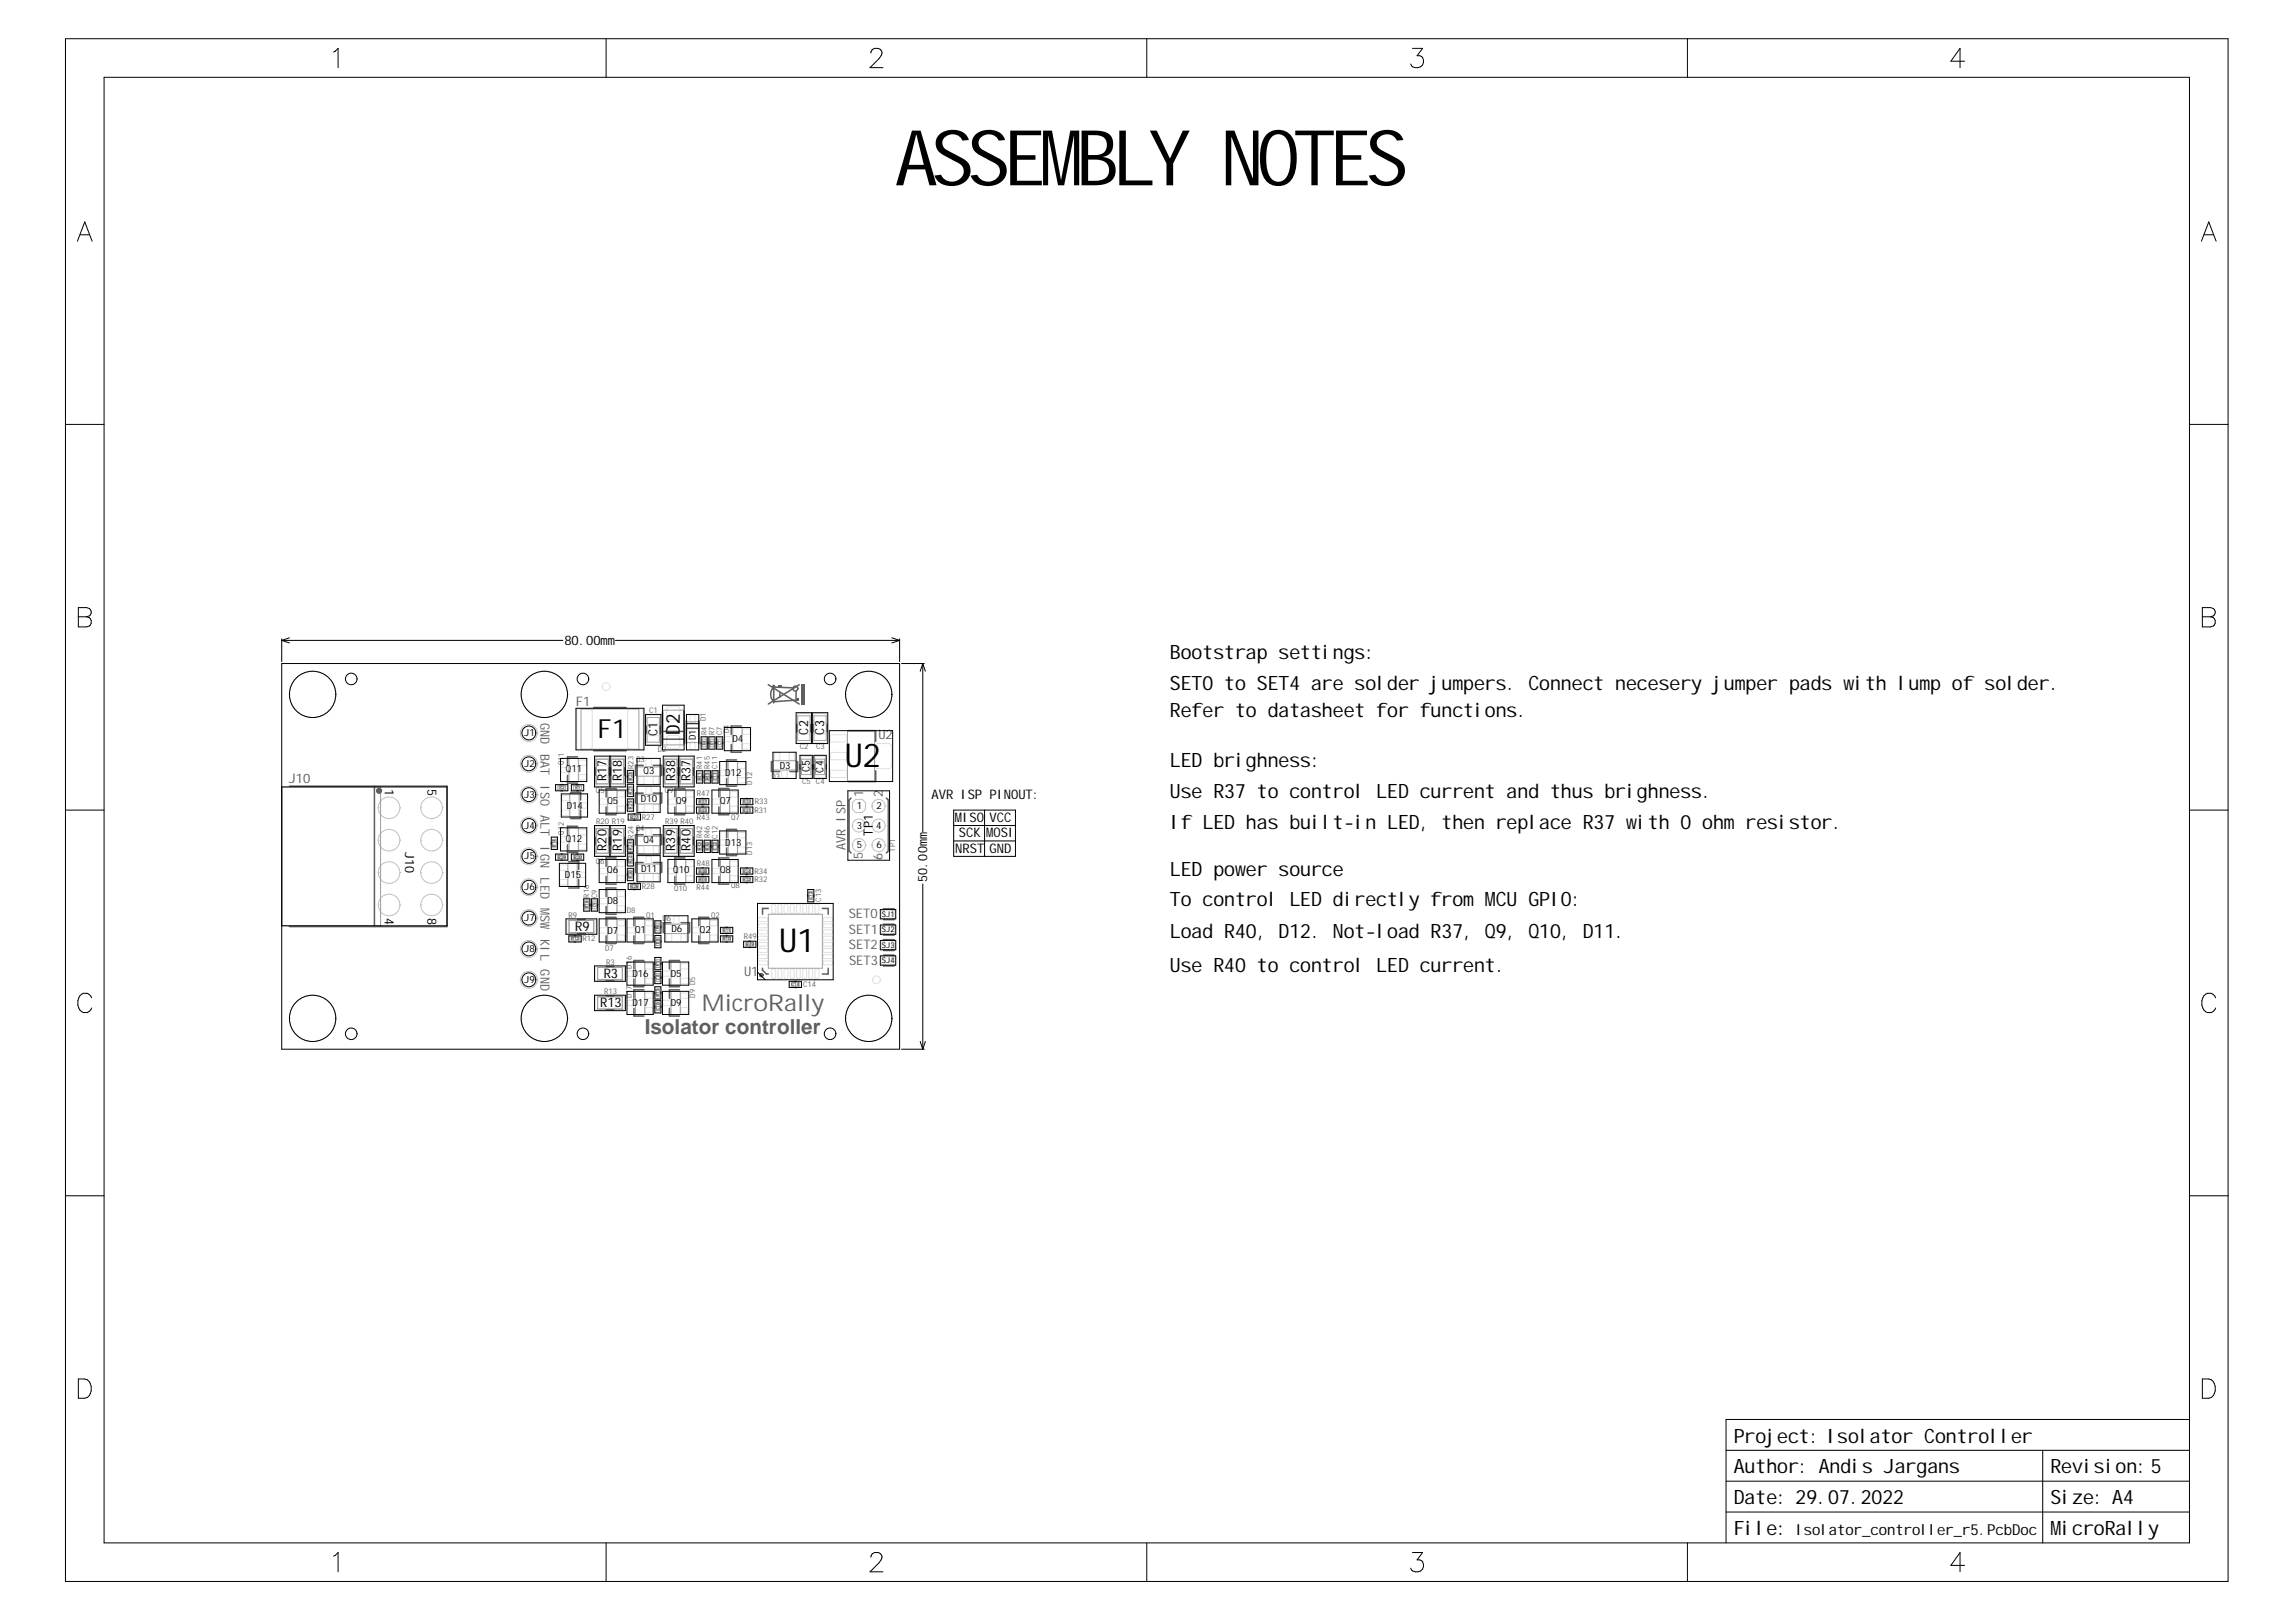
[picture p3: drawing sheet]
<svg xmlns="http://www.w3.org/2000/svg" width="297mm" height="210mm" viewBox="0 0 297 210" stroke-linecap="round" stroke-linejoin="round" font-family="sans-serif">
<defs><g id="words">
<text font-size="10" x="115.8" y="24">ASSEMBLY NOTES</text>
<g font-size="4.3">
<text x="109.3" y="99.2">U2</text>
<text x="100.8" y="123.2">U1</text>
</g>
<text font-size="3.4" x="77.3" y="95.4">F1</text>
<text font-size="3" fill="#606060" x="90.8" y="130.8">MicroRally</text>
<text font-size="2.7" fill="#606060" x="83.4" y="133.8">Isolator controller</text>
<g font-size="2.6">
<text x="151.4" y="89.3">SET0 to SET4 are solder jumpers. Connect necesery jumper pads with lump of solder.</text>
<text x="151.4" y="85.3">Bootstrap settings:</text>
<text x="151.4" y="92.8">Refer to datasheet for functions.</text>
<text x="151.4" y="99.3">LED brighness:</text>
<text x="151.4" y="103.3">Use R37 to control LED current and thus brighness.</text>
<text x="151.4" y="107.3">If LED has built-in LED, then replace R37 with 0 ohm resistor.</text>
<text x="151.4" y="113.3">LED power source</text>
<text x="151.4" y="117.3">To control LED directly from MCU GPIO:</text>
<text x="151.4" y="125.8">Use R40 to control LED current.</text>
<text x="151.4" y="121.4">Load R40, D12. Not-load R37, Q9, Q10, D11.</text>
<text x="224.3" y="190.7">Author: Andis Jargans</text>
<text x="224.3" y="186.7">Project: Isolator Controller</text>
<text x="265.3" y="190.7">Revision:5</text>
<text x="224.3" y="194.7">Date: 29.07.2022</text>
<text x="265.3" y="194.7">Size: A4</text>
<text x="224.3" y="198.7">File:</text>
<text x="265.3" y="198.7">MicroRally</text>
</g>
<text font-size="2.5" x="87.9" y="95.1" transform="rotate(-90 87.9 95.1)">D2</text>
<text font-size="2" x="232.3" y="198.7">Isolator_controller_r5.PcbDoc</text>
<g font-size="1.7">
<text x="73" y="83.4">80.00mm</text>
<text x="85.1" y="95.3" transform="rotate(-90 85.1 95.3)">C1</text>
<text x="104.5" y="95.1" transform="rotate(-90 104.5 95.1)">C2</text>
<text x="106.6" y="95.1" transform="rotate(-90 106.6 95.1)">C3</text>
<text x="78.5" y="101.1" transform="rotate(-90 78.5 101.1)">R17</text>
<text x="80.5" y="101.1" transform="rotate(-90 80.5 101.1)">R18</text>
<text x="87.4" y="101.1" transform="rotate(-90 87.4 101.1)">R38</text>
<text x="89.4" y="101.1" transform="rotate(-90 89.4 101.1)">R37</text>
<text x="49.8" y="102.1" transform="rotate(90 49.8 102.1)">1</text>
<text x="55.3" y="102.1" transform="rotate(90 55.3 102.1)">5</text>
<text x="120.5" y="103.4">AVR ISP PINOUT:</text>
<text x="123.5" y="106.4">MISO</text>
<text x="128" y="106.4">VCC</text>
<text x="52.4" y="110.2" transform="rotate(90 52.4 110.2)">J10</text>
<text x="78.5" y="110.1" transform="rotate(-90 78.5 110.1)">R20</text>
<text x="80.5" y="110.1" transform="rotate(-90 80.5 110.1)">R19</text>
<text x="87.4" y="110.1" transform="rotate(-90 87.4 110.1)">R39</text>
<text x="89.4" y="110.1" transform="rotate(-90 89.4 110.1)">R40</text>
<text x="112.9" y="108.1" transform="rotate(-90 112.9 108.1)">TP1</text>
<text x="123.6" y="110.4">NRST</text>
<text x="124.1" y="108.4">SCK</text>
<text x="127.6" y="108.4">MOSI</text>
<text x="128" y="110.4">GND</text>
<text x="49.8" y="118.8" transform="rotate(90 49.8 118.8)">4</text>
<text x="55.3" y="118.8" transform="rotate(90 55.3 118.8)">8</text>
<text x="119.9" y="114.2" transform="rotate(-90 119.9 114.2)">50.00mm</text>
<text x="74.4" y="120.5">R9</text>
<text x="77.6" y="130.3">R13</text>
<text x="78.1" y="126.5">R3</text>
</g>
<g font-size="1.7" fill="#606060">
<text x="69.9" y="93.5" transform="rotate(90 69.9 93.5)">GND</text>
<text x="74.5" y="91.4">F1</text>
<text x="113.6" y="95.6">U2</text>
<text x="37.4" y="101.3">J10</text>
<text x="69.9" y="97.5" transform="rotate(90 69.9 97.5)">BAT</text>
<text x="69.9" y="101.5" transform="rotate(90 69.9 101.5)">ISO ALT</text>
<text x="111.7" y="103.1" transform="rotate(-90 111.7 103.1)">1</text>
<text x="114.2" y="103.1" transform="rotate(-90 114.2 103.1)">2</text>
<text x="69.9" y="113.5" transform="rotate(90 69.9 113.5)">LED MSW KIL GND</text>
<text x="69.9" y="109.5" transform="rotate(90 69.9 109.5)">IGN</text>
<text x="109.4" y="110.1" transform="rotate(-90 109.4 110.1)">AVR ISP</text>
<text x="111.6" y="111.2" transform="rotate(-90 111.6 111.2)">5</text>
<text x="114.2" y="111.3" transform="rotate(-90 114.2 111.3)">6</text>
<text x="109.8" y="118.9">SET0</text>
<text x="109.8" y="122.8">SET2</text>
<text x="109.8" y="120.9">SET1</text>
<text x="109.8" y="124.8">SET3</text>
<text x="96.3" y="126.3">U1</text>
</g>
<g font-size="1.4">
<text x="104.8" y="100" transform="rotate(-90 104.8 100)">C5</text>
<text x="106.6" y="100" transform="rotate(-90 106.6 100)">C4</text>
</g>
<g font-size="1.3">
<text x="67.8" y="95.3">J1</text>
<text x="67.8" y="99.3">J2</text>
<text x="73.2" y="99.9">Q11</text>
<text x="83.3" y="100.1">Q3</text>
<text x="93.8" y="100.5">D12</text>
<text x="94.7" y="96.1">D4</text>
<text x="100.9" y="99.5">D3</text>
<text x="67.8" y="107.2">J4</text>
<text x="67.8" y="103.2">J3</text>
<text x="73.3" y="104.6">D14</text>
<text x="78.6" y="104">Q5</text>
<text x="82.9" y="103.8">D10</text>
<text x="87.5" y="104">Q9</text>
<text x="93.2" y="104">Q7</text>
<text x="110.9" y="104.7">1</text>
<text x="110.9" y="107.2">3</text>
<text x="113.3" y="107.2">4</text>
<text x="113.4" y="104.7">2</text>
<text x="67.8" y="111.2">J5</text>
<text x="73.1" y="113.6">D15</text>
<text x="73.2" y="108.9">Q12</text>
<text x="78.6" y="113">Q6</text>
<text x="82.9" y="112.8">D11</text>
<text x="83.2" y="109.1">Q4</text>
<text x="87.1" y="113">Q10</text>
<text x="93.2" y="113">Q8</text>
<text x="93.8" y="109.4">D13</text>
<text x="110.9" y="109.8">5</text>
<text x="113.4" y="109.8">6</text>
<text x="67.8" y="115.2">J6</text>
<text x="67.8" y="119.2">J7</text>
<text x="78.6" y="117">D8</text>
<text x="67.8" y="123.2">J8</text>
<text x="78.6" y="120.8">D7</text>
<text x="82.2" y="120.7">Q1</text>
<text x="86.9" y="120.6">D6</text>
<text x="90.6" y="120.7">Q2</text>
<text x="67.8" y="127.2">J9</text>
<text x="81.8" y="126.4">D16</text>
<text x="81.8" y="130.2">D17</text>
<text x="86.8" y="130.2">D9</text>
<text x="86.8" y="126.4">D5</text>
</g>
<text font-size="1.2" x="90" y="95.8" transform="rotate(-90 90 95.8)">D1</text>
<g font-size="1" fill="#606060">
<text x="84" y="92.3">C1</text>
<text x="91.4" y="95.2" transform="rotate(-90 91.4 95.2)">R4 D1</text>
<text x="92.4" y="95.1" transform="rotate(-90 92.4 95.1)">R7</text>
<text x="93.4" y="95.2" transform="rotate(-90 93.4 95.2)">C7</text>
<text x="94.3" y="94.9" transform="rotate(-90 94.3 94.9)">D4</text>
<text x="73" y="99" transform="rotate(-90 73 99)">Q1</text>
<text x="73" y="97.9" transform="rotate(-90 73 97.9)">1</text>
<text x="81.9" y="99.5" transform="rotate(-90 81.9 99.5)">R23</text>
<text x="82.3" y="98.6">Q3</text>
<text x="85.1" y="97.3">D2</text>
<text x="90.8" y="99.5" transform="rotate(-90 90.8 99.5)">R41</text>
<text x="91.8" y="99.5" transform="rotate(-90 91.8 99.5)">R45</text>
<text x="92.8" y="99.5" transform="rotate(-90 92.8 99.5)">C11</text>
<text x="97.3" y="101.5" transform="rotate(-90 97.3 101.5)">D12</text>
<text x="99.8" y="100.8">D3</text>
<text x="103.5" y="97">C2</text>
<text x="103.8" y="101.5">C5 C4</text>
<text x="105.6" y="97">C3</text>
<text x="73" y="106.9" transform="rotate(-90 73 106.9)">2</text>
<text x="77.1" y="102.7">Q5</text>
<text x="77.1" y="106.7">R20 R19</text>
<text x="82.3" y="107.6">Q4</text>
<text x="83" y="106.1">R27</text>
<text x="86" y="102.7">Q9</text>
<text x="86" y="106.7">R39 R40</text>
<text x="90.1" y="103.1">R47</text>
<text x="90.1" y="106.2">R43</text>
<text x="94.6" y="106.1">Q7</text>
<text x="97.6" y="105.2">R31</text>
<text x="97.6" y="104.1">R33</text>
<text x="73" y="108" transform="rotate(-90 73 108)">Q1</text>
<text x="77.1" y="111.8">Q6</text>
<text x="81.9" y="108.5" transform="rotate(-90 81.9 108.5)">R24</text>
<text x="90.1" y="112">R48</text>
<text x="90.8" y="108.5" transform="rotate(-90 90.8 108.5)">R42</text>
<text x="91.8" y="108.5" transform="rotate(-90 91.8 108.5)">R46</text>
<text x="92.8" y="108.5" transform="rotate(-90 92.8 108.5)">C12</text>
<text x="97.3" y="110.6" transform="rotate(-90 97.3 110.6)">D13</text>
<text x="97.6" y="113">R34</text>
<text x="115.8" y="110.2" transform="rotate(-90 115.8 110.2)">TP1</text>
<text x="73.5" y="118.8">R9</text>
<text x="76.2" y="116.2" transform="rotate(-90 76.2 116.2)">R16</text>
<text x="77.2" y="116.2" transform="rotate(-90 77.2 116.2)">C9</text>
<text x="81.1" y="118.1">D8</text>
<text x="83" y="115">R28</text>
<text x="83.6" y="118.8">Q1</text>
<text x="85.7" y="119.1">D6</text>
<text x="87.2" y="115.4">Q10</text>
<text x="90.1" y="115.1">R44</text>
<text x="92" y="118.8">Q2</text>
<text x="94.6" y="115">Q8</text>
<text x="97.6" y="114.1">R32</text>
<text x="106.2" y="116.7" transform="rotate(-90 106.2 116.7)">C13</text>
<text x="75.3" y="121.8">R12</text>
<text x="78.3" y="123">D7</text>
<text x="78.4" y="124.8">R3</text>
<text x="81.7" y="125.4" transform="rotate(-90 81.7 125.4)">D1</text>
<text x="81.7" y="124.3" transform="rotate(-90 81.7 124.3)">6</text>
<text x="96.2" y="121.5">R49</text>
<text x="78.1" y="128.6">R13</text>
<text x="81.7" y="129.2" transform="rotate(-90 81.7 129.2)">D1</text>
<text x="81.7" y="128.1" transform="rotate(-90 81.7 128.1)">7</text>
<text x="89.9" y="129.1" transform="rotate(-90 89.9 129.1)">D9 D5</text>
<text x="103.9" y="127.7">C14</text>
</g>
<g font-size="1">
<text x="114.1" y="118.6">SJ1</text>
<text x="114.1" y="122.6">SJ3</text>
<text x="114.1" y="120.6">SJ2</text>
<text x="114.1" y="124.6">SJ4</text>
</g>
<g font-size=".6">
<text x="81.8" y="100.9" transform="rotate(-90 81.8 100.9)">R23</text>
<text x="90.7" y="101" transform="rotate(-90 90.7 101)">R41</text>
<text x="91.3" y="96.4" transform="rotate(-90 91.3 96.4)">R4</text>
<text x="91.7" y="101" transform="rotate(-90 91.7 101)">R45</text>
<text x="92.3" y="96.4" transform="rotate(-90 92.3 96.4)">R7</text>
<text x="92.7" y="101" transform="rotate(-90 92.7 101)">C11</text>
<text x="93.3" y="96.4" transform="rotate(-90 93.3 96.4)">C7</text>
<text x="72.4" y="102.1">R2</text>
<text x="74.4" y="102.1">R1</text>
<text x="81.6" y="105.9">R27</text>
<text x="81.8" y="104.6" transform="rotate(-90 81.8 104.6)">R25</text>
<text x="81.8" y="102.7" transform="rotate(-90 81.8 102.7)">R21</text>
<text x="90.5" y="103.9">R47</text>
<text x="90.5" y="105">R43</text>
<text x="96.2" y="105">R31</text>
<text x="96.2" y="103.9">R33</text>
<text x="71.9" y="109.6" transform="rotate(-90 71.9 109.6)">R14</text>
<text x="72.2" y="111.1">R29</text>
<text x="74.3" y="111.1">R30</text>
<text x="81.8" y="113.6" transform="rotate(-90 81.8 113.6)">R26</text>
<text x="81.8" y="111.7" transform="rotate(-90 81.8 111.7)">R22</text>
<text x="81.8" y="109.9" transform="rotate(-90 81.8 109.9)">R24</text>
<text x="90.5" y="112.9">R48</text>
<text x="90.7" y="110" transform="rotate(-90 90.7 110)">R42</text>
<text x="91.7" y="110" transform="rotate(-90 91.7 110)">R46</text>
<text x="92.7" y="110" transform="rotate(-90 92.7 110)">C12</text>
<text x="96.1" y="112.9">R34</text>
<text x="76.1" y="117.6" transform="rotate(-90 76.1 117.6)">R16</text>
<text x="77.1" y="117.4" transform="rotate(-90 77.1 117.4)">C9</text>
<text x="81.6" y="114.9">R28</text>
<text x="90.4" y="114">R44</text>
<text x="96.2" y="114">R32</text>
<text x="105.1" y="116.4" transform="rotate(-90 105.1 116.4)">C13</text>
<text x="73.9" y="121.7">R12</text>
<text x="85.3" y="125" transform="rotate(-90 85.3 125)">R5</text>
<text x="85.3" y="120.2" transform="rotate(-90 85.3 120.2)">R6</text>
<text x="85.3" y="122.1" transform="rotate(-90 85.3 122.1)">R8</text>
<text x="93.5" y="121.7">R10</text>
<text x="93.6" y="120.6">R11</text>
<text x="96.6" y="122.4">R49</text>
<text x="85.3" y="128.9" transform="rotate(-90 85.3 128.9)">R15</text>
<text x="85.3" y="130.8" transform="rotate(-90 85.3 130.8)">C10</text>
<text x="85.3" y="126.8" transform="rotate(-90 85.3 126.8)">C8</text>
<text x="102.4" y="127.6">C14</text>
</g>
</g></defs>
<g fill="none" stroke="#c0c0c0" stroke-width=".13">
<path d="M37.4 89.9h.1M37.4 89.9a3 3 0 0 0 3 3 3 3 0 0 0 3-3M37.4 89.9a3 3 0 0 1 3-3 3 3 0 0 1 3 3M43.4 89.9h.1M67.3 94.9h.1M67.3 94.9a1.1 1.1 0 0 0 1.1 1.1 1.1 1.1 0 0 0 1.1-1.1M67.3 94.9a1.1 1.1 0 0 1 1.1-1.1 1.1 1.1 0 0 1 1.1 1.1M67.3 98.8h.1M67.3 98.8a1.1 1.1 0 0 0 1.1 1.1 1.1 1.1 0 0 0 1.1-1.1M67.3 98.8a1.1 1.1 0 0 1 1.1-1.1 1.1 1.1 0 0 1 1.1 1.1M67.4 89.9h.1M67.4 89.9a3 3 0 0 0 3 3 3 3 0 0 0 3-3"/>
<path d="M67.4 89.9a3 3 0 0 1 3-3 3 3 0 0 1 3 3M69.5 94.9h.1M69.5 98.8h.1M73.4 89.9h.1M109.4 89.9h.1M109.4 89.9a3 3 0 0 0 3 3 3 3 0 0 0 3-3M109.4 89.9a3 3 0 0 1 3-3 3 3 0 0 1 3 3M115.4 89.9h.1M48.9 108.7h.1M48.9 108.7a1.4 1.4 0 0 0 1.4 1.4 1.4 1.4 0 0 0 1.4-1.4M48.9 108.7a1.4 1.4 0 0 1 1.4-1.4 1.4 1.4 0 0 1 1.4 1.4M48.9 112.9h.1"/>
<path d="M48.9 112.9a1.4 1.4 0 0 0 1.4 1.4 1.4 1.4 0 0 0 1.4-1.4M48.9 112.9a1.4 1.4 0 0 1 1.4-1.4 1.4 1.4 0 0 1 1.4 1.4M48.9 104.5h.1M48.9 104.5a1.4 1.4 0 0 0 1.4 1.4 1.4 1.4 0 0 0 1.4-1.4M48.9 104.5a1.4 1.4 0 0 1 1.4-1.4 1.4 1.4 0 0 1 1.4 1.4M48.9 117.1h.1M48.9 117.1a1.4 1.4 0 0 0 1.4 1.4 1.4 1.4 0 0 0 1.4-1.4M48.9 117.1a1.4 1.4 0 0 1 1.4-1.4 1.4 1.4 0 0 1 1.4 1.4M51.7 108.7h.1M51.7 112.9h.1M51.7 104.5h.1M51.7 117.1h.1"/>
<path d="M54.4 117.1h.1M54.4 117.1a1.4 1.4 0 0 0 1.4 1.4 1.4 1.4 0 0 0 1.4-1.4M54.4 117.1a1.4 1.4 0 0 1 1.4-1.4 1.4 1.4 0 0 1 1.4 1.4M54.4 112.9h.1M54.4 112.9a1.4 1.4 0 0 0 1.4 1.4 1.4 1.4 0 0 0 1.4-1.4M54.4 112.9a1.4 1.4 0 0 1 1.4-1.4 1.4 1.4 0 0 1 1.4 1.4M54.4 108.7h.1M54.4 108.7a1.4 1.4 0 0 0 1.4 1.4 1.4 1.4 0 0 0 1.4-1.4M54.4 108.7a1.4 1.4 0 0 1 1.4-1.4 1.4 1.4 0 0 1 1.4 1.4M54.4 104.5h.1M54.4 104.5a1.4 1.4 0 0 0 1.4 1.4 1.4 1.4 0 0 0 1.4-1.4M54.4 104.5a1.4 1.4 0 0 1 1.4-1.4 1.4 1.4 0 0 1 1.4 1.4"/>
<path d="M57.2 117.1h.1M57.2 112.9h.1M57.2 108.7h.1M57.2 104.5h.1M67.3 118.8h.1M67.3 118.8a1.1 1.1 0 0 0 1.1 1.1 1.1 1.1 0 0 0 1.1-1.1M67.3 118.8a1.1 1.1 0 0 1 1.1-1.1 1.1 1.1 0 0 1 1.1 1.1M67.3 106.8h.1M67.3 106.8a1.1 1.1 0 0 0 1.1 1.1 1.1 1.1 0 0 0 1.1-1.1M67.3 106.8a1.1 1.1 0 0 1 1.1-1.1 1.1 1.1 0 0 1 1.1 1.1M67.3 110.8h.1M67.3 110.8a1.1 1.1 0 0 0 1.1 1.1 1.1 1.1 0 0 0 1.1-1.1"/>
<path d="M67.3 110.8a1.1 1.1 0 0 1 1.1-1.1 1.1 1.1 0 0 1 1.1 1.1M67.3 114.8h.1M67.3 114.8a1.1 1.1 0 0 0 1.1 1.1 1.1 1.1 0 0 0 1.1-1.1M67.3 114.8a1.1 1.1 0 0 1 1.1-1.1 1.1 1.1 0 0 1 1.1 1.1M67.3 102.8h.1M67.3 102.8a1.1 1.1 0 0 0 1.1 1.1 1.1 1.1 0 0 0 1.1-1.1M67.3 102.8a1.1 1.1 0 0 1 1.1-1.1 1.1 1.1 0 0 1 1.1 1.1M69.5 118.8h.1M69.5 106.8h.1M69.5 110.8h.1M69.5 114.8h.1M69.5 102.8h.1"/>
<path d="M110.3 109.4a.85 .85 0 0 0 .8 .8 .85 .85 0 0 0 .9-.8M110.3 109.4a.85 .85 0 0 1 .8-.9 .85 .85 0 0 1 .9 .9M110.3 106.8a.85 .85 0 0 0 .8 .9 .85 .85 0 0 0 .9-.9M110.3 106.8a.85 .85 0 0 1 .8-.8 .85 .85 0 0 1 .9 .8M110.3 109.4h.1M110.3 106.8h.1M110.3 103.9l.4-.5h.8l.5 .5v.8l-.5 .4h-.8l-.4-.4zM112 109.4h.1M112 106.8h.1M112.8 109.4a.85 .85 0 0 0 .9 .8 .85 .85 0 0 0 .8-.8M112.8 109.4a.85 .85 0 0 1 .9-.9 .85 .85 0 0 1 .8 .9M112.8 106.8a.85 .85 0 0 0 .9 .9 .85 .85 0 0 0 .8-.9"/>
<path d="M112.8 106.8a.85 .85 0 0 1 .9-.8 .85 .85 0 0 1 .8 .8M112.8 104.3a.85 .85 0 0 0 .9 .8 .85 .85 0 0 0 .8-.8M112.8 104.3a.85 .85 0 0 1 .9-.9 .85 .85 0 0 1 .8 .9M112.8 109.4h.1M112.8 106.8h.1M112.8 104.3h.1M114.5 109.4h.1M114.5 106.8h.1M114.5 104.3h.1M37.4 131.8h.1M37.4 131.8a3 3 0 0 0 3 3 3 3 0 0 0 3-3M37.4 131.8a3 3 0 0 1 3-3 3 3 0 0 1 3 3"/>
<path d="M43.4 131.8h.1M67.3 126.8h.1M67.3 126.8a1.1 1.1 0 0 0 1.1 1.1 1.1 1.1 0 0 0 1.1-1.1M67.3 126.8a1.1 1.1 0 0 1 1.1-1.1 1.1 1.1 0 0 1 1.1 1.1M67.3 122.8h.1M67.3 122.8a1.1 1.1 0 0 0 1.1 1.1 1.1 1.1 0 0 0 1.1-1.1M67.3 122.8a1.1 1.1 0 0 1 1.1-1.1 1.1 1.1 0 0 1 1.1 1.1M67.4 131.8h.1M67.4 131.8a3 3 0 0 0 3 3 3 3 0 0 0 3-3M67.4 131.8a3 3 0 0 1 3-3 3 3 0 0 1 3 3M69.5 126.8h.1M69.5 122.8h.1"/>
<path d="M73.4 131.8h.1M109.4 131.8h.1M109.4 131.8a3 3 0 0 0 3 3 3 3 0 0 0 3-3M109.4 131.8a3 3 0 0 1 3-3 3 3 0 0 1 3 3M115.4 131.8h.1"/>
</g>
<g fill="none" stroke="#e0e0e0" stroke-width=".13">
<path d="M72.6 99.4l.1-.1h.8l.1 .1v.5l-.1 .1h-.8l-.1-.1zM74.6 92l.3-.3h1.5l.2 .3v4.7l-.2 .3h-1.5l-.3-.3zM74.9 98.4l.1-.1h.8l.1 .1v.6h-.1h-.8h-.1zM77 98.1l.2-.2h1.4l.2 .2v.9l-.2 .1h-1.4l-.2-.1zM77.9 88.9h.1M77.9 88.9a.5 .5 0 0 0 .5 .5 .5 .5 0 0 0 .5-.5M77.9 88.9a.5 .5 0 0 1 .5-.5 .5 .5 0 0 1 .5 .5M78.9 88.9h.1M79 98.1l.2-.2h1.4l.2 .2v.9l-.2 .1h-1.4l-.2-.1zM81.2 92l.3-.3h1.5l.2 .3v4.7l-.2 .3h-1.5l-.3-.3zM81.3 99.8l.5-.1 .1 .5h-.6zM83.6 95.3l.2-.1h1.4l.2 .1v.9l-.2 .1h-1.4l-.2-.1z"/>
<path d="M83.6 92.7l.2-.1h1.4l.2 .1v.9l-.2 .1h-1.4l-.2-.1zM83.6 98.2h.6l.1 .1v.8l-.1 .1h-.6v-.1v-.8zM85.9 98.1l.2-.2h1.4l.2 .2v.9l-.2 .1h-1.4l-.2-.1zM86.3 91.6l.2-.2h1.2l.3 .2v1.3l-.3 .2h-1.2l-.2-.2zM86.3 95.4l.2-.2h1.2l.3 .2v1.3l-.3 .2h-1.2l-.2-.2zM87.9 98.1l.2-.2h1.4l.2 .2v.9l-.2 .1h-1.4l-.2-.1zM89.3 96.1l.1-.1h.4l.1 .1v.8l-.1 .1h-.4l-.1-.1zM89.3 92.6l.1-.1h.4l.1 .1v.8l-.1 .1h-.4l-.1-.1zM90.2 99.9l.5-.1 .1 .4-.5 .1zM90.8 95.5l.5-.1 .1 .4-.5 .1zM90.8 96.5l.5-.1 .1 .4-.5 .1zM91.2 99.9l.5-.1 .1 .4-.5 .1z"/>
<path d="M91.8 95.5l.5-.1 .1 .4-.5 .1zM91.8 96.5l.5-.1 .1 .4-.5 .1zM92.2 99.9l.5-.1 .1 .4-.5 .1zM92.8 96.5l.5-.1 .1 .4-.5 .1zM92.8 95.5l.5-.1 .1 .4-.5 .1zM93.2 99.8v-.1h.9l.1 .1v.5l-.1 .1h-.9v-.1zM93.8 95.4v-.1h.9l.1 .1v.5l-.1 .1h-.9v-.1zM95.5 98.7h.9l.1 .1v.6h-.1h-.9v-.6zM96.1 94.4h.9v.6v.1h-.9v-.1zM96.1 96.3v-.1h.9v.1v.6h-.9zM100.3 97.4h.5l.1 .1v.8l-.1 .1h-.5l-.1-.1v-.8zM101.1 99.8l.1-.1h.6v.1v.8v.1h-.6l-.1-.1z"/>
<path d="M102.1 97.5l.1-.1h.5l.1 .1v.8l-.1 .1h-.5l-.1-.1zM103.1 95.1l.2-.1h1.4l.2 .1v.9l-.2 .1h-1.4l-.2-.1zM103.1 92.5l.2-.2h1.4l.2 .2v.8l-.2 .2h-1.4l-.2-.2zM103.6 99.8l.1-.1h1.2l.1 .1v.7l-.1 .1h-1.2l-.1-.1zM103.6 98l.1-.1h1.2l.1 .1v.7l-.1 .1h-1.2l-.1-.1zM105.2 95.1l.2-.1h1.4l.2 .1v.9l-.2 .1h-1.4l-.2-.1zM105.2 92.5l.2-.2h1.4l.2 .2v.8l-.2 .2h-1.4l-.2-.2zM105.4 99.8l.1-.1h1.2l.1 .1v.7l-.1 .1h-1.2l-.1-.1zM105.4 98l.1-.1h1.2l.1 .1v.7l-.1 .1h-1.2l-.1-.1zM107.4 99.8l.1-.1h1.9l.2 .1v.7l-.2 .1h-1.9l-.1-.1zM107.4 97.5l.1-.1h1.9l.2 .1v.7l-.2 .1h-1.9l-.1-.1zM107.4 95.2l.1-.1h1.9l.2 .1v.7l-.2 .1h-1.9l-.1-.1z"/>
<path d="M113.5 96.2h1.6l.3 .3v2.7l-.3 .3h-1.6l-.3-.3v-2.7zM71.4 109.4h.6v.4l-.5 .1zM71.4 108.4h.6v.4l-.5 .1zM71.9 110.7h.5v.5h-.5zM71.9 101.7h.5v.5h-.5zM72.4 112l.1-.1h.8l.1 .1v.5l-.1 .1h-.8l-.1-.1zM72.5 113.8h.8l.1 .1v.5l-.1 .1h-.8l-.1-.1v-.5zM72.6 108.4l.1-.1h.8l.1 .1v.5l-.1 .1h-.8l-.1-.1zM72.7 104.9l.1-.1h.8l.1 .1v.5l-.1 .1h-.8l-.1-.1zM72.7 103l.1-.1h.8l.1 .1v.5l-.1 .1h-.8l-.1-.1zM72.9 110.7h.5v.5h-.5zM72.9 101.7h.5v.5h-.5z"/>
<path d="M73.3 119.2l.2-.2h.8l.2 .2v1.4l-.2 .2h-.8l-.2-.2zM74 110.7h.5l-.1 .5h-.4zM74 101.7h.5l-.1 .5h-.4zM74.7 113l.1-.1h.8l.1 .1v.5l-.1 .1h-.8l-.1-.1zM74.9 100.3l.1-.1h.8l.1 .1v.6h-.1h-.8h-.1zM74.9 107.4l.1-.1h.8l.1 .1v.5l-.1 .1h-.8l-.1-.1zM74.9 109.3l.1-.1h.8l.1 .1v.5l-.1 .1h-.8l-.1-.1zM75 110.7h.5l-.1 .5h-.4zM75 104l.1-.1h.8l.1 .1v.5l-.1 .1h-.8l-.1-.1zM75 101.7h.5l-.1 .5h-.4zM75.6 116.4h.6v.4l-.5 .1zM75.6 117.4h.6v.4l-.5 .1z"/>
<path d="M76 119.2l.1-.2h.9l.1 .2v1.4l-.1 .2h-.9l-.1-.2zM76.6 117.4h.6v.4l-.5 .1zM76.6 116.4h.6v.4l-.5 .1zM77 109.7l.2-.1h1.4l.2 .1v.9l-.2 .1h-1.4l-.2-.1zM77 107.1l.2-.2h1.4l.2 .2v.8l-.2 .2h-1.4l-.2-.2zM77 100.7l.2-.1h1.4l.2 .1v.9l-.2 .1h-1.4l-.2-.1zM77.6 116.4l.1-.1h.8l.1 .1v.5l-.1 .1h-.8l-.1-.1zM77.6 112.5l.1-.1h.8l.1 .1v.5l-.1 .1h-.8l-.1-.1zM77.7 103.4h.8l.1 .1v.5l-.1 .1h-.8l-.1-.1v-.5zM79 109.7l.2-.1h1.4l.2 .1v.9l-.2 .1h-1.4l-.2-.1zM79 107.1l.2-.2h1.4l.2 .2v.8l-.2 .2h-1.4l-.2-.2zM79 100.7l.2-.1h1.4l.2 .1v.9l-.2 .1h-1.4l-.2-.1z"/>
<path d="M79.9 104.4l.1-.1h.8l.1 .1v.5l-.1 .1h-.8l-.1-.1zM79.9 113.4l.1-.1h.8l.1 .1v.5l-.1 .1h-.8l-.1-.1zM79.9 115.4l.1-.1h.8l.1 .1v.5l-.1 .1h-.8l-.1-.1zM80 102.4h.8l.1 .1v.5l-.1 .1h-.8l-.1-.1v-.5zM80 111.4h.8l.1 .1v.5l-.1 .1h-.8l-.1-.1v-.5zM80 117.2h.8l.1 .1v.5l-.1 .1h-.8l-.1-.1v-.5zM80 119.1h.8l.1 .1v.5l-.1 .1h-.8l-.1-.1v-.5zM81.3 100.8l.5-.1 .1 .5h-.6zM81.3 108.8l.5-.1 .1 .5h-.6zM81.3 112.5l.5-.1 .1 .5h-.6zM81.3 113.5l.5-.1 .1 .5h-.6zM81.3 110.6l.5-.1 .1 .5h-.6z"/>
<path d="M81.3 111.6l.5-.1 .1 .5h-.6zM81.3 103.5l.5-.1 .1 .5h-.6zM81.3 101.6l.5-.1 .1 .5h-.6zM81.3 102.6l.5-.1 .1 .5h-.6zM81.3 114.5h.5l-.1 .5h-.4zM81.3 109.7h.5l.1 .5h-.6zM81.3 104.4h.5l.1 .5h-.6zM81.4 105.4l.4 .1-.1 .5h-.4zM82.3 114.5h.5l-.1 .5h-.4zM82.4 105.4l.4 .1-.1 .5h-.4zM82.6 100.6l.1-.1h.5l.1 .1v.8l-.1 .1h-.5l-.1-.1zM82.6 109.6l.1-.1h.5l.1 .1v.8l-.1 .1h-.5l-.1-.1z"/>
<path d="M82.6 113.2l.1-.1h.5l.1 .1v.8l-.1 .1h-.5l-.1-.1zM82.6 104.2l.1-.1h.5l.1 .1v.8l-.1 .1h-.5l-.1-.1zM83.5 119.1h.9l.1 .1v.5l-.1 .1h-.9v-.1v-.5zM83.6 107.2h.6l.1 .1v.8l-.1 .1h-.6v-.1v-.8zM83.6 110.8h.6l.1 .1v.8l-.1 .1h-.6v-.1v-.8zM83.6 101.8h.6l.1 .1v.8l-.1 .1h-.6v-.1v-.8zM84.5 113.2l.1-.1h.5l.1 .1v.8l-.1 .1h-.5l-.1-.1zM84.6 100.5h.5l.1 .1v.8l-.1 .1h-.5l-.1-.1v-.8zM84.6 109.5h.5l.1 .1v.8l-.1 .1h-.5l-.1-.1v-.8zM84.6 104.1h.5l.1 .1v.8l-.1 .1h-.5l-.1-.1v-.8zM84.8 119.3l.5-.1 .1 .4-.5 .1zM85.9 100.7l.2-.1h1.4l.2 .1v.9l-.2 .1h-1.4l-.2-.1z"/>
<path d="M85.9 109.7l.2-.1h1.4l.2 .1v.9l-.2 .1h-1.4l-.2-.1zM85.9 107.1l.2-.2h1.4l.2 .2v.8l-.2 .2h-1.4l-.2-.2zM86.5 112.5v-.1h.9l.1 .1v.5l-.1 .1h-.9v-.1zM86.5 103.4h.9l.1 .1v.5l-.1 .1h-.9v-.1v-.5zM87.2 118.6h.6h.1v.9l-.1 .1h-.6v-.1v-.9zM87.9 100.7l.2-.1h1.4l.2 .1v.9l-.2 .1h-1.4l-.2-.1zM87.9 109.7l.2-.1h1.4l.2 .1v.9l-.2 .1h-1.4l-.2-.1zM87.9 107.1l.2-.2h1.4l.2 .2v.8l-.2 .2h-1.4l-.2-.2zM88.8 104.4v-.1h.9l.1 .1v.5l-.1 .1h-.9v-.1zM88.8 113.4v-.1h.9l.1 .1v.5l-.1 .1h-.9v-.1zM88.8 102.4h.9l.1 .1v.5l-.1 .1h-.9v-.1v-.5zM88.8 111.4h.9l.1 .1v.5l-.1 .1h-.9v-.1v-.5z"/>
<path d="M90.2 112.5h.5l-.1 .5h-.4zM90.2 113.6h.5l-.1 .5h-.4zM90.2 103.5h.5l-.1 .5h-.4zM90.2 104.6h.5l-.1 .5h-.4zM90.2 108.8h.5l.1 .4-.5 .1zM90.2 109.8h.5l.1 .4-.5 .1zM90.2 100.9l.5-.1 .1 .4-.5 .1zM91.2 112.5h.5l-.1 .5h-.4zM91.2 113.6h.5l-.1 .5h-.4zM91.2 103.5h.5l-.1 .5h-.4zM91.2 104.6h.5l-.1 .5h-.4zM91.2 109.8h.5l.1 .4-.5 .1z"/>
<path d="M91.2 108.8h.5l.1 .4-.5 .1zM91.2 100.9l.5-.1 .1 .4-.5 .1zM91.9 119.1h.9l.1 .1v.5l-.1 .1h-.9v-.1v-.5zM92.2 112.5v-.1h.9l.1 .1v.5l-.1 .1h-.9v-.1zM92.2 108.8h.5l.1 .4-.5 .1zM92.2 100.9l.5-.1 .1 .4-.5 .1zM92.2 103.4h.9l.1 .1v.5l-.1 .1h-.9v-.1v-.5zM92.3 109.8h.4l.1 .4-.5 .1zM93.2 108.8v-.1h.9l.1 .1v.5l-.1 .1h-.9v-.1zM94.5 113.4v-.1h.9l.1 .1v.5l-.1 .1h-.9v-.1zM94.5 104.4v-.1h.9l.1 .1v.5l-.1 .1h-.9v-.1zM94.5 111.4h.9l.1 .1v.5l-.1 .1h-.9v-.1v-.5z"/>
<path d="M94.5 102.4h.9l.1 .1v.5l-.1 .1h-.9v-.1v-.5zM95.5 109.7v-.1h.9l.1 .1v.5l-.1 .1h-.9v-.1zM95.5 100.7v-.1h.9l.1 .1v.6h-.1h-.9zM95.5 107.7h.9l.1 .1v.5l-.1 .1h-.9v-.1v-.5zM95.9 112.5h.5l-.1 .5h-.4zM95.9 113.6h.5l-.1 .5h-.4zM95.9 103.5h.5l-.1 .5h-.4zM95.9 104.6h.5l-.1 .5h-.4zM96.9 112.5h.4v.5h-.4zM96.9 113.6h.4v.5h-.4zM96.9 103.5h.4v.5h-.4zM96.9 104.6h.4v.5h-.4z"/>
<path d="M98.1 118.8h1.1l.1 .4-1.1 .1zM98.1 119.6h1.1l.1 .4-1.1 .1zM99.8 117.1h.5v1.1l-.5-.1zM100.6 117.1h.5v1.1l-.5-.1zM101.4 117.1h.5v1.1l-.5-.1zM102.2 117.1h.5v1.1l-.5-.1zM103 117.1h.5v1.1l-.5-.1zM103.8 117.1h.5v1.1l-.5-.1zM104.6 115.2h.5l.1 .4-.5 .1zM104.6 116.2h.5l.1 .4-.5 .1zM104.6 117.1h.5v1.1l-.5-.1zM105.4 117.1h.5v1.1l-.5-.1z"/>
<path d="M106.5 119.6h1.1l.1 .4-1.1 .1zM106.5 118.8h1.1l.1 .4-1.1 .1zM114 117.8h.4v1h-.4zM114 119.8h.4v1h-.4zM115.4 117.8h.4v1h-.4zM115.4 119.8h.4v1h-.4zM73.6 121.3h.5v.5l-.5-.1zM74.6 121.3h.5v.5l-.5-.1zM77 125.3l.2-.2h.8l.2 .2v1.4l-.2 .2h-.8l-.2-.2zM77 129.1l.2-.2h.8l.2 .2v1.4l-.2 .2h-.8l-.2-.2zM77.6 120.1h.1h.8h.1v.6l-.1 .1h-.8l-.1-.1zM79.7 125.3l.1-.2h.9l.1 .2v1.4l-.1 .2h-.9l-.1-.2z"/>
<path d="M79.7 129.1l.1-.2h.9l.1 .2v1.4l-.1 .2h-.9l-.1-.2zM79.9 121.1l.1-.1h.8l.1 .1v.5l-.1 .1h-.8l-.1-.1zM81.2 125.7v-.1h.9l.1 .1v.6h-.1h-.9zM81.2 120.1h.9h.1v.6l-.1 .1h-.9v-.1v-.6zM81.2 129.4h.9l.1 .1v.6h-.1h-.9v-.6zM83.5 121.1v-.1h.9l.1 .1v.5l-.1 .1h-.9v-.1zM83.5 126.7v-.1h.9l.1 .1v.5l-.1 .1h-.9v-.1zM83.5 124.8v-.1h.9l.1 .1v.5l-.1 .1h-.9v-.1zM83.5 130.5v-.1h.9l.1 .1v.5l-.1 .1h-.9v-.1zM83.5 128.5h.9l.1 .1v.5l-.1 .1h-.9v-.1v-.5zM84.8 125l.5-.1 .1 .5h-.5zM84.8 124h.5l.1 .4h-.5z"/>
<path d="M84.8 125.8l.5-.1 .1 .5h-.5zM84.8 127.8l.5-.1 .1 .5h-.5zM84.8 130.6l.5-.1 .1 .5h-.5zM84.8 129.6l.5-.1 .1 .5h-.5zM84.8 120.3l.5-.1 .1 .4-.5 .1zM84.8 121.2l.5-.1 .1 .4-.5 .1zM84.9 126.7h.4l.1 .5h-.5zM84.9 128.7h.4l.1 .5h-.5zM84.9 122.1h.4l.1 .4-.5 .1zM85.8 125.7v-.1h.9l.1 .1v.6h-.1h-.9zM85.8 129.4h.9l.1 .1v.6h-.1h-.9v-.6zM86.3 120.9h.5h.1v.9l-.1 .1h-.5l-.1-.1v-.9z"/>
<path d="M88.1 124.8v-.1h.9l.1 .1v.5l-.1 .1h-.9v-.1zM88.1 126.7v-.1h.9l.1 .1v.5l-.1 .1h-.9v-.1zM88.1 130.5v-.1h.9l.1 .1v.5l-.1 .1h-.9v-.1zM88.1 128.5h.9l.1 .1v.5l-.1 .1h-.9v-.1v-.5zM88.2 120.9h.5h.1v.9l-.1 .1h-.5l-.1-.1v-.9zM89.6 120.1h.9h.1v.6l-.1 .1h-.9v-.1v-.6zM91.9 121.1v-.1h.9l.1 .1v.5l-.1 .1h-.9v-.1zM93.3 121.3h.5l-.1 .5-.4-.1zM93.3 120.1l.5 .1-.1 .5-.4-.1zM94.3 121.3h.5l-.1 .5-.4-.1zM94.3 120.1l.5 .1-.1 .5-.4-.1zM96.3 122h.5l-.1 .5-.4-.1z"/>
<path d="M97.2 122h.5v.5l-.5-.1zM98.1 120.4h1.1l.1 .4-1.1 .1zM98.1 121.2h1.1l.1 .4-1.1 .1zM98.1 122h1.1l.1 .4-1.1 .1zM98.1 122.8h1.1l.1 .4-1.1 .1zM98.1 123.6h1.1l.1 .4-1.1 .1zM98.1 124.4l1.1-.1 .1 .5h-1.1zM99.8 125.5h.5v1.1l-.5-.1zM100.6 125.5h.5v1.1l-.5-.1zM101.4 125.5h.5v1.1l-.5-.1zM102.1 127.2h.5v.5l-.5-.1zM102.2 125.5h.5v1.1l-.5-.1z"/>
<path d="M103 125.5h.5v1.1l-.5-.1zM103.1 127.2h.5v.5l-.5-.1zM103.8 125.5h.5v1.1l-.5-.1zM104.6 125.5h.5v1.1l-.5-.1zM105.4 125.5h.5v1.1l-.5-.1zM106.5 124.4l1.1-.1 .1 .5h-1.1zM106.5 123.6h1.1l.1 .4-1.1 .1zM106.5 122.8h1.1l.1 .4-1.1 .1zM106.5 122h1.1l.1 .4-1.1 .1zM106.5 121.2h1.1l.1 .4-1.1 .1zM106.5 120.4h1.1l.1 .4-1.1 .1zM112.9 126.8h.1"/>
<path d="M112.9 126.8a.5 .5 0 0 0 .5 .5 .5 .5 0 0 0 .5-.5M112.9 126.8a.5 .5 0 0 1 .5-.5 .5 .5 0 0 1 .5 .5M113.9 126.8h.1M114 121.8h.4v1h-.4zM114 123.8h.4v1h-.4zM115.4 121.8h.4v1h-.4zM115.4 123.8h.4v1h-.4z"/>
</g>
<g fill="none" stroke="#a0a0a0" stroke-width=".13">
<path d="M73.6 98.1h1.2v3h-1.2zM75.2 91.8h7.5v5.1h-7.5zM77.1 98.2h1.6v3.2h-1.6zM79.1 98.2h1.6v3.2h-1.6zM81.3 100h.5v1h-.5zM82.4 99.2h3v1.2h-3zM83.7 92.9h1.6v3.1h-1.6zM85.8 91.9h2.7v4.5h-2.7zM86 98.2h1.6v3.2h-1.6zM88 98.2h1.6v3.2h-1.6zM88.8 93.4h1.7v2.7h-1.7zM90.9 95.7h.5v.9h-.5z"/>
<path d="M91.9 95.7h.5v.9h-.5zM92.9 95.7h.5v.9h-.5zM94.2 98.5h1.2v3h-1.2zM94.8 94.2h1.2v2.9h-1.2zM100 98.4h3v1.2h-3zM103.2 92.6h1.6v3.2h-1.6zM103.7 98.2h1.2v2h-1.2zM105.3 92.6h1.6v3.2h-1.6zM105.5 98.2h1.2v2h-1.2zM109.6 94.6h3.5v6.5h-3.5zM36.4 101.8h12.8v18h-12.8zM71.5 108.6h.5v1h-.5z"/>
<path d="M72.2 110.7h1v.5h-1zM72.2 101.7h1v.5h-1zM73.5 111.7h1.2v3h-1.2zM73.6 107.1h1.2v3h-1.2zM73.6 119.1h3.2v1.6h-3.2zM73.7 102.7h1.2v3h-1.2zM74.2 110.7h1v.5h-1zM74.2 101.7h1v.5h-1zM75.7 116.6h.5v1h-.5zM76.7 116.6h.5v1h-.5zM77.1 107.2h1.6v3.2h-1.6zM78.6 102.2h1.2v3h-1.2z"/>
<path d="M78.6 111.2h1.2v3h-1.2zM78.6 115.1h1.2v3h-1.2zM78.6 118.9h1.2v3h-1.2zM79.1 107.2h1.6v3.2h-1.6zM81.3 101.8h.5v1h-.5zM81.3 103.7h.5v1h-.5zM81.3 109h.5v1h-.5zM81.3 110.8h.5v1h-.5zM81.3 112.7h.5v1h-.5zM81.6 114.5h1v.5h-1zM81.6 105.5h1v.5h-1zM82.2 118.9h1.2v3h-1.2z"/>
<path d="M82.4 102.8h3v1.2h-3zM82.4 108.2h3v1.2h-3zM82.4 111.8h3v1.2h-3zM84.9 119.5h.5v1h-.5zM86 107.2h1.6v3.2h-1.6zM86 119.6h3v1.2h-3zM87.5 102.2h1.2v3h-1.2zM87.5 111.2h1.2v3h-1.2zM88 107.2h1.6v3.2h-1.6zM90.3 109h.5v1h-.5zM90.3 100h.5v1h-.5zM90.4 103.5h1v.5h-1z"/>
<path d="M90.4 104.6h1v.5h-1zM90.4 112.5h1v.5h-1zM90.4 113.6h1v.5h-1zM90.6 118.9h1.2v3h-1.2zM91.3 109h.5v1h-.5zM91.3 100h.5v1h-.5zM92.3 109h.5v1h-.5zM92.3 100h.5v1h-.5zM93.2 102.2h1.2v3h-1.2zM93.2 111.2h1.2v3h-1.2zM94.2 107.5h1.2v3h-1.2zM96.1 112.5h1v.5h-1z"/>
<path d="M96.1 113.6h1v.5h-1zM96.1 103.5h1v.5h-1zM96.1 104.6h1v.5h-1zM99.4 118.3h7v7h-7zM104.6 115.4h.5v1h-.5zM73.9 121.3h1v.5h-1zM77.3 125.2h3.2v1.6h-3.2zM77.3 129h3.2v1.6h-3.2zM82.2 124.5h1.2v3h-1.2zM82.2 128.3h1.2v3h-1.2zM84.9 124.2h.5v1h-.5zM84.9 128h.5v1h-.5z"/>
<path d="M84.9 121.4h.5v1h-.5zM84.9 126h.5v1h-.5zM84.9 129.8h.5v1h-.5zM86.8 124.5h1.2v3h-1.2zM86.8 128.3h1.2v3h-1.2zM93.5 121.3h1v.5h-1zM93.5 120.2h1v.5h-1zM96.5 122h1v.5h-1zM102.4 127.1h1v.5h-1z"/>
</g>
<g fill="none" stroke="#606060" stroke-width=".2">
<path d="M74.7 97.9h-1.3v1.1M76.8 97.1h4.2M76.8 91.6h4.2M77 99.3v1M78.8 99.3v1M79 99.3v1M80.8 99.3v1M83.2 99h-1v1.3M83.6 94v1M84.5 99h1.1v1.3M85.4 94v1M85.7 94.7h2.8"/>
<path d="M85.7 92.1v4.1M85.9 99.3v1M87.7 99.3v1M87.9 99.3v1M88.5 92.1v4.1M88.8 93.3v2.9M88.8 94.3h1.6M89.7 99.3v1M90.4 93.3v2.9M90.7 96v.2M91.5 96v.2M91.7 96v.2"/>
<path d="M92.5 96v.2M92.7 96v.2M93.5 96v.2M94.6 96.3v1h1.3M95.3 98.3h-1.3v1.1M95.9 94h-1.3v1.1M99.4 88.6l4 2.5M99.8 98.5v1.3h1.1M100.9 89.6v.6M102.5 89l-2.4-.1v2.1M103 89.5v1.1l-2.9 .2M103.1 93.7v1"/>
<path d="M103.2 98.5v1.3h-1M103.4 88.6l-4 2.5M103.5 98.9v.6M104.9 93.7v1M105.1 98.9v.6M105.2 93.7v1M105.3 98.9v.6M106.9 98.9v.6M107 93.7v1M109.7 94.6h3.6v1.4M113.3 99.7v1.4h-3.6M37.4 101.7h20.4v18.2h-20.4"/>
<path d="M48.4 101.7v18.2M71.3 109v.2M72.1 109v.2M72.6 110.5h.2M72.6 111.3h.2M72.6 101.5h.2M72.6 102.3h.2M73.4 100.3v1h1.3M73.4 109.3v1h1.3M73.6 111.5h1.3v1M73.8 102.5h1.3v1M74.6 110.5h.2"/>
<path d="M74.6 111.3h.2M74.6 101.5h.2M74.6 102.3h.2M74.7 119h1M74.7 106.9h-1.3v1.1M74.9 113.8v1.1h-1.3M75.1 104.8v1.1h-1.3M75.5 117v.2M76.3 117v.2M76.5 117v.2M77 108.3v1M77.3 117v.2"/>
<path d="M78.4 104.4v1h1.3M78.4 113.4v1h1.3M78.4 117.3v1h1.3M78.8 108.3v1M79 108.3v1M79.7 102h-1.3v1.1M79.7 111h-1.3v1.1M79.7 114.9h-1.3v1.1M79.7 118.7h-1.3v1.1M80.8 108.3v1M81.2 100.4v.2M81.2 102.2v.2"/>
<path d="M81.2 104.1v.2M81.2 109.4v.2M81.2 111.2v.2M81.2 113.1v.2M82 100.4v.2M82 102.2v.2M82 104.1v.2M82 109.4v.2M82 111.2v.2M82 113.1v.2M82 115.1h.2M82 114.3h.2"/>
<path d="M82 106.1h.2M82 105.3h.2M83.2 102.6h-1v1.3M83.2 108h-1v1.3M83.2 111.6h-1v1.3M83.3 118.7h-1.3v1.1M84.5 102.6h1.1v1.3M84.5 108h1.1v1.3M84.5 111.6h1.1v1.3M84.7 119.9v.2M85.5 119.9v.2M85.9 108.3v1"/>
<path d="M86.8 119.4h-1v1.3M87.3 104.4v1h1.3M87.3 113.4v1h1.3M87.7 108.3v1M87.9 108.3v1M88.1 119.4h1.1v1.3M88.6 102h-1.3v1.1M88.6 111h-1.3v1.1M89.7 108.3v1M90.1 100.4v.2M90.1 109.4v.2M90.8 113.1h.2"/>
<path d="M90.8 112.3h.2M90.8 113.4h.2M90.8 114.2h.2M90.8 103.3h.2M90.8 104.1h.2M90.8 105.2h.2M90.8 104.4h.2M90.9 100.4v.2M90.9 109.4v.2M91.1 100.4v.2M91.1 109.4v.2M91.7 118.7h-1.3v1.1"/>
<path d="M91.9 100.4v.2M91.9 109.4v.2M92.1 100.4v.2M92.1 109.4v.2M92.9 100.4v.2M92.9 109.4v.2M93 104.4v1h1.3M93 113.4v1h1.3M94 100.7v1h1.3M94 109.7v1h1.3M94.3 102h-1.3v1.1M94.3 111h-1.3v1.1"/>
<path d="M95.3 107.3h-1.3v1.1M96.5 113.1h.2M96.5 112.3h.2M96.5 113.4h.2M96.5 114.2h.2M96.5 103.3h.2M96.5 104.1h.2M96.5 105.2h.2M96.5 104.4h.2M99.4 117.6h-.8v.7M104.5 115.8v.2M105.3 115.8v.2"/>
<path d="M106.4 117.6h.7v.7M110.1 103.3l-.3 .2v6.6l.3 .3M114.3 117.6h1.4M114.3 119h1.4M114.3 119.6h1.4M114.7 103.3l.2 .2v6.6l-.2 .3M74.3 121.1h.2M74.3 121.9h.2M74.7 120.8h1M78.4 121.1v1h1.3M78.4 125.1h1M78.4 126.9h1"/>
<path d="M78.4 128.9h1M78.4 130.7h1M82 121.1v1h1.3M82 126.7v1h1.3M82 130.5v1h1.3M83.3 124.3h-1.3v1.1M83.3 128.1h-1.3v1.1M84.7 121.8v.2M84.7 124.6v.2M84.7 126.4v.2M84.7 128.4v.2M84.7 130.2v.2"/>
<path d="M85.5 121.8v.2M85.5 124.6v.2M85.5 126.4v.2M85.5 128.4v.2M85.5 130.2v.2M86.6 126.7v1h1.3M86.6 130.5v1h1.3M87.9 124.3h-1.3v1.1M87.9 128.1h-1.3v1.1M90.4 121.1v1h1.3M93.9 120.8h.2M93.9 121.1h.2"/>
<path d="M93.9 121.9h.2M93.9 120h.2M96.9 122.6h.2M96.9 121.8h.2M98.6 125.3v.2l.5 .5h.3M102.8 127h.2M102.8 127.8h.2M107.1 125.3v.7h-.7M114.3 121h1.4M114.3 121.6h1.4M114.3 123h1.4M114.3 123.6h1.4"/>
<path d="M114.3 125h1.4"/>
</g>
<g fill="#606060">
<path d="M103.7 88.6h.5v2.6h-.5z" fill-rule="evenodd"/>
<path d="M100.7 88.7h.4v.2h-.4z" fill-rule="evenodd"/>
<path d="M103 90.3h.3v.3h-.3z" fill-rule="evenodd"/>
</g>
<circle cx="98.5" cy="126.2" r=".15" fill="none" stroke="#606060" stroke-width=".3"/>
<g fill="none" stroke="#606060" stroke-width=".2">
<path d="M100.1 88.9a1.34 1.34 0 0 0 0 1.9"/>
<circle cx="100.1" cy="88.8" r=".1"/>
<circle cx="102.9" cy="89.1" r=".32"/>
</g>
<circle cx="49" cy="102.3" r=".2" fill="none" stroke="#606060" stroke-width=".4"/>
<g fill="none" stroke="#000" stroke-width=".13">
<path d="M8.5 5h279.8v199.7h-279.8zM13.5 10h269.8v189.7h-269.8zM43.1 6.7l.6-.4v2.5M78.4 5v5M112.7 6.9a.62 .62 0 0 1 .4-.6h.5a.61 .61 0 0 1 .4 .9l-.3 .4-1.1 1.2h1.6M148.4 5v5M182.7 6.3h1.3l-.7 .9a.77 .77 0 0 1 .9 .7 .77 .77 0 0 1-.7 .9 .73 .73 0 0 1-1-.5M218.3 5v5M254.2 7.9h-1.8l1.2-1.6v2.5M10 31.2l1-2.5 .9 2.5M10.4 30.4h1.2M284.8 31.2l1-2.5 .9 2.5"/>
<path d="M285.2 30.4h1.1M8.5 54.9h5M283.3 54.9h5M10.1 78.6h1.1l.4 .1a.58 .58 0 0 1 0 1l-.4 .1a.65 .65 0 0 1 .6 .7 .65 .65 0 0 1-.6 .6h-1.1zM10.1 79.8h1.1M284.9 78.6h1.1l.3 .1a.58 .58 0 0 1 0 1l-.3 .1a.65 .65 0 0 1 .6 .7 .65 .65 0 0 1-.6 .6h-1.1zM284.9 79.8h1.1M36.4 82.7v2.9M36.4 85.9h80v49.9h-80zM36.4 82.9l1 .3M36.4 82.9h36.4M37.4 82.5l-1 .4"/>
<path d="M72.5 98.1h3.4v3h-3.4zM74.5 91.7h8.8v5.3h-8.8zM76.9 97.8h4v4h-4zM78.9 97.8v4M79.6 82.9h36.8M81.2 99.7h.8v1.6h-.8zM82.4 98.1h3v3.4h-3zM83.5 92.5h2v3.9h-2zM85.7 91.3h2.8v5.7h-2.8zM85.7 95.7h2.8M85.8 97.8h4v4h-4zM87.8 97.8v4"/>
<path d="M88.8 92.5h1.6v4.5h-1.6zM88.8 93.7h1.6M90.1 99.7h.8v1.6h-.8zM90.7 95.4h.8v1.5h-.8zM91.1 99.7h.8v1.6h-.8zM91.7 95.4h.8v1.5h-.8zM92.1 99.7h.8v1.6h-.8zM92.7 95.4h.8v1.5h-.8zM93.1 98.5h3.4v3h-3.4zM93.7 94.2h3.4v2.9h-3.4zM100 97.3h3v3.4h-3zM103 92.2h2v4h-2z"/>
<path d="M103.5 97.7h1.6v3h-1.6zM105.1 92.2h2v4h-2zM105.3 97.7h1.6v3h-1.6zM107.3 94.6h8.2v6.5h-8.2zM115.4 82.5l1 .4M116.4 82.7v2.9M116.4 82.9l-1 .3M116.6 85.9h3M119.4 85.9l.3 1M119.4 85.9l-.4 1M119.4 85.9v21.7M8.5 104.8h5"/>
<path d="M36.4 101.8h21.4v18h-21.4M71.3 108.3h.8v1.6h-.8zM71.9 101.5h1.6v.8h-1.6zM71.9 110.5h1.6v.8h-1.6zM72.4 111.7h3.4v3h-3.4zM72.5 107.1h3.4v3h-3.4zM72.6 102.7h3.4v3h-3.4zM73.2 118.9h4v2h-4zM73.9 101.5h1.6v.8h-1.6zM73.9 110.5h1.6v.8h-1.6zM75.5 116.3h.8v1.6h-.8zM76.5 116.3h.8v1.6h-.8z"/>
<path d="M76.9 106.8h4v4h-4zM77.5 118.9h3.4v3h-3.4zM77.5 115.1h3.4v3h-3.4zM77.5 111.2h3.4v3h-3.4zM77.5 102.2h3.4v3h-3.4zM78.9 106.8v4M81.1 118.9h3.4v3h-3.4zM81.2 101.5h.8v1.6h-.8zM81.2 103.4h.8v1.6h-.8zM81.2 108.7h.8v1.6h-.8zM81.2 110.5h.8v1.6h-.8zM81.2 112.4h.8v1.6h-.8z"/>
<path d="M81.3 105.3h1.6v.8h-1.6zM81.3 114.3h1.6v.8h-1.6zM82.4 101.7h3v3.4h-3zM82.4 107.1h3v3.4h-3zM82.4 110.7h3v3.4h-3zM84.7 119.2h.8v1.6h-.8zM85.8 106.8h4v4h-4zM86 118.5h3v3.4h-3zM86.4 111.2h3.4v3h-3.4zM86.4 102.2h3.4v3h-3.4zM87.8 106.8v4M89.5 118.9h3.4v3h-3.4z"/>
<path d="M90.1 103.3h1.6v.8h-1.6zM90.1 104.4h1.6v.8h-1.6zM90.1 108.7h.8v1.6h-.8zM90.1 112.3h1.6v.8h-1.6zM90.1 113.4h1.6v.8h-1.6zM91.1 108.7h.8v1.6h-.8zM92.1 111.2h3.4v3h-3.4zM92.1 102.2h3.4v3h-3.4zM92.1 108.7h.8v1.6h-.8zM93.1 107.5h3.4v3h-3.4zM95.8 112.3h1.6v.8h-1.6zM95.8 113.4h1.6v.8h-1.6z"/>
<path d="M95.8 103.3h1.6v.8h-1.6zM95.8 104.4h1.6v.8h-1.6zM98 116.9h9.8v9.9h-9.8zM104.5 115.1h.8v1.6h-.8zM109.7 102.3h5.4v9h-5.4zM113.9 117.7h2v1.2h-2zM113.9 119.7h2v1.2h-2zM119.4 114.4v21.4M123.4 104.8h8v6h-8zM123.4 106.8h8M123.4 108.8h8M127.4 104.8v6"/>
<path d="M283.3 104.8h5M11.9 129.1a.87 .87 0 0 0-.9-.6 .87 .87 0 0 0-.8 .6 1.41 1.41 0 0 0 .6 1.9 .89 .89 0 0 0 1.1-.6M73.6 121.1h1.6v.8h-1.6zM76.9 125h4v2h-4zM76.9 128.8h4v2h-4zM81.1 124.5h3.4v3h-3.4zM81.1 128.3h3.4v3h-3.4zM84.7 121.1h.8v1.6h-.8zM84.7 123.9h.8v1.6h-.8zM84.7 125.7h.8v1.6h-.8zM84.7 127.7h.8v1.6h-.8zM84.7 129.5h.8v1.6h-.8z"/>
<path d="M85.7 124.5h3.4v3h-3.4zM85.7 128.3h3.4v3h-3.4zM93.2 121.1h1.6v.8h-1.6zM93.2 120h1.6v.8h-1.6zM96.2 121.8h1.6v.8h-1.6zM98 125.8l1 1M102.1 127h1.6v.8h-1.6zM113.9 121.7h2v1.2h-2zM113.9 123.7h2v1.2h-2zM116.6 135.8h3M119 134.8l.4 1M119.7 134.8l-.3 1"/>
<path d="M286.6 129.1a.87 .87 0 0 0-.8-.6 .87 .87 0 0 0-.8 .6 1.41 1.41 0 0 0 .6 1.9 .89 .89 0 0 0 1-.6M8.5 154.7h5M283.3 154.7h5M10.1 178.5h.9a1.36 1.36 0 0 1 .6 2.1l-.3 .2-.3 .1h-.9zM284.9 178.5h.9a1.36 1.36 0 0 1 .5 2.1l-.2 .2-.3 .1h-.9zM78.4 199.7v5M148.4 199.7v5M218.3 199.7v5M223.3 187.7h60M223.3 191.7h60M223.3 195.7h60M264.3 187.7v12"/>
<path d="M283.3 183.7h-60v16M43.1 201.4l.6-.5v2.5M112.7 201.5a.62 .62 0 0 1 .4-.6h.5a.61 .61 0 0 1 .4 1l-.3 .3-1.1 1.2h1.6M182.7 200.9h1.3l-.7 1a.77 .77 0 0 1 .9 .7 .77 .77 0 0 1-.7 .8 .73 .73 0 0 1-1-.5M254.2 202.6h-1.8l1.2-1.7v2.5"/>
<circle cx="40.4" cy="89.9" r="3"/>
<circle cx="45.4" cy="87.9" r=".75"/>
<circle cx="68.4" cy="94.9" r=".9"/>
<circle cx="68.4" cy="98.8" r=".9"/>
<circle cx="70.4" cy="89.9" r="3"/>
<circle cx="75.4" cy="87.9" r=".75"/>
<circle cx="107.4" cy="87.9" r=".75"/>
<circle cx="112.4" cy="89.9" r="3"/>
<circle cx="68.4" cy="102.8" r=".9"/>
<circle cx="68.4" cy="118.8" r=".9"/>
<circle cx="68.4" cy="110.8" r=".9"/>
<circle cx="68.4" cy="106.8" r=".9"/>
<circle cx="68.4" cy="114.8" r=".9"/>
<circle cx="40.4" cy="131.8" r="3"/>
<circle cx="45.4" cy="133.8" r=".75"/>
<circle cx="68.4" cy="126.8" r=".9"/>
<circle cx="68.4" cy="122.8" r=".9"/>
<circle cx="70.4" cy="131.8" r="3"/>
<circle cx="75.4" cy="133.8" r=".75"/>
<circle cx="107.4" cy="133.8" r=".75"/>
<circle cx="112.4" cy="131.8" r="3"/>
</g>
<use href="#words"/>
</svg>
